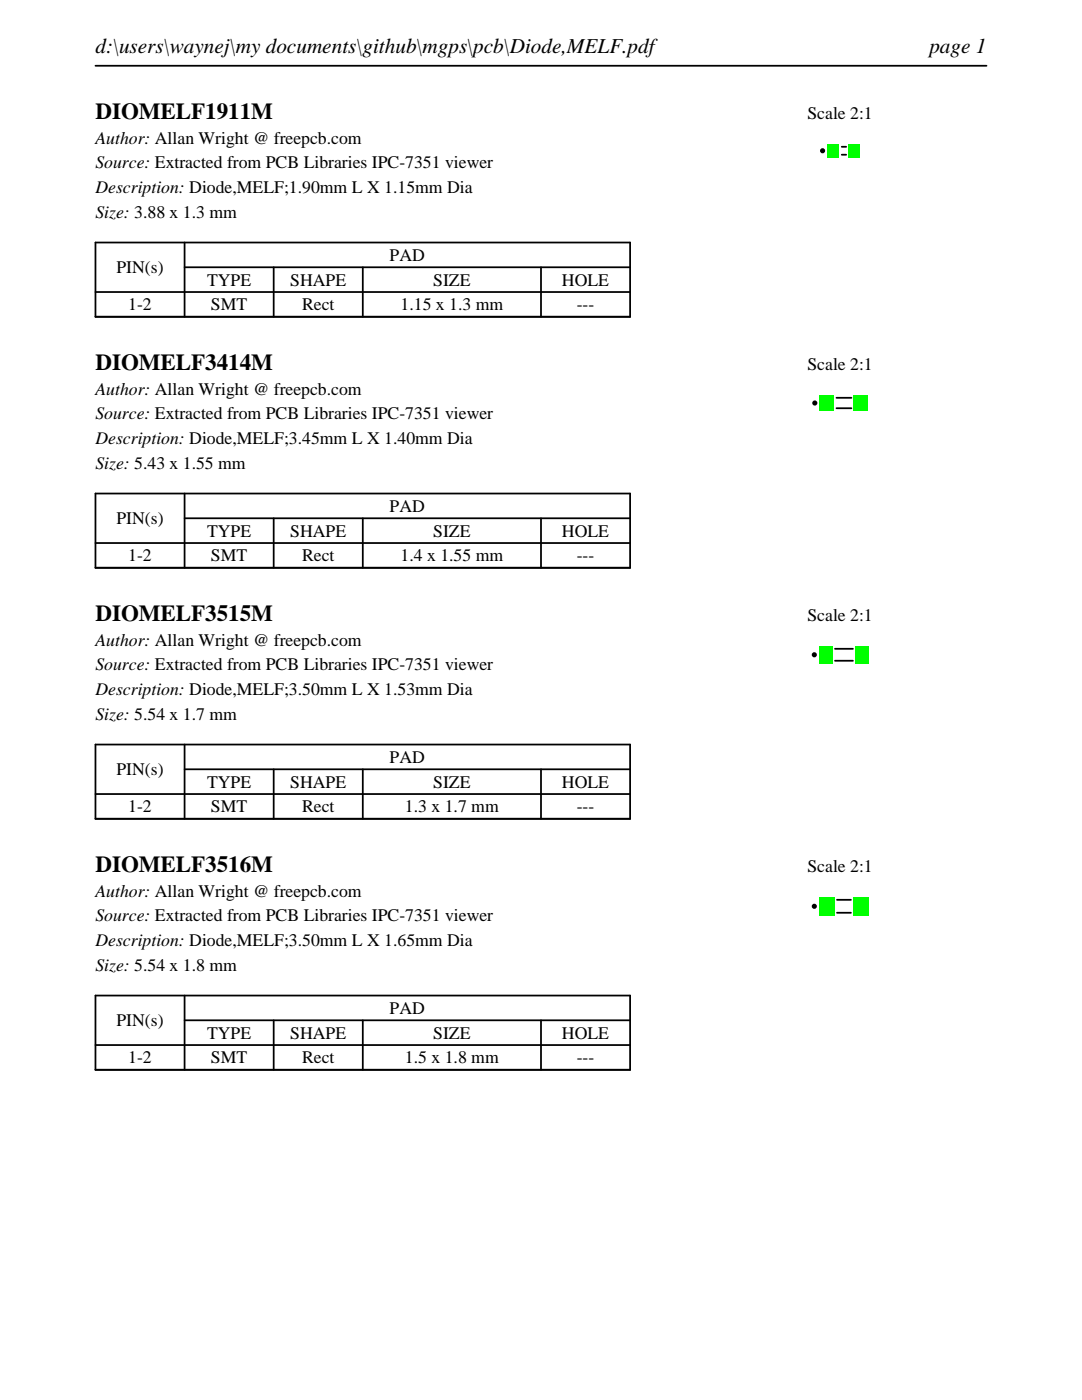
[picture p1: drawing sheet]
<svg xmlns="http://www.w3.org/2000/svg" width="216mm" height="279mm" viewBox="0 0 216 279" stroke-linecap="round" stroke-linejoin="round" font-family="sans-serif">
<defs><g id="words">
<g font-size="4.6">
<text x="19" y="23.7">DIOMELF1911M</text>
<text x="19" y="73.8">DIOMELF3414M</text>
<text x="19" y="123.9">DIOMELF3515M</text>
<text x="19" y="174">DIOMELF3516M</text>
</g>
<g font-size="4.2">
<text x="19" y="10.6">d:\users\waynej\my documents\github\mgps\pcb\Diode,MELF.pdf</text>
<text x="185.4" y="10.6">page 1</text>
</g>
<g font-size="3.5">
<text x="161.1" y="23.7">Scale 2:1</text>
<text x="19" y="28.6">Author: Allan Wright @ freepcb.com</text>
<text x="19" y="33.6">Source: Extracted from PCB Libraries IPC-7351 viewer</text>
<text x="19" y="38.5">Description: Diode,MELF;1.90mm L X 1.15mm Dia</text>
<text x="19" y="43.5">Size: 3.88 x 1.3 mm</text>
<text x="77.8" y="52.1">PAD</text>
<text x="23.2" y="54.5">PIN(s)</text>
<text x="41.3" y="57">TYPE</text>
<text x="57.9" y="57">SHAPE</text>
<text x="86.4" y="57">SIZE</text>
<text x="112.1" y="57">HOLE</text>
<text x="25.6" y="61.9">1-2</text>
<text x="42.1" y="61.9">SMT</text>
<text x="60.3" y="61.9">Rect</text>
<text x="79.9" y="61.9">1.15 x 1.3 mm</text>
<text x="115.1" y="61.9">---</text>
<text x="161.1" y="73.8">Scale 2:1</text>
<text x="19" y="78.7">Author: Allan Wright @ freepcb.com</text>
<text x="19" y="83.7">Source: Extracted from PCB Libraries IPC-7351 viewer</text>
<text x="19" y="88.6">Description: Diode,MELF;3.45mm L X 1.40mm Dia</text>
<text x="19" y="93.6">Size: 5.43 x 1.55 mm</text>
<text x="23.2" y="104.6">PIN(s)</text>
<text x="41.3" y="107.1">TYPE</text>
<text x="57.9" y="107.1">SHAPE</text>
<text x="77.8" y="102.2">PAD</text>
<text x="86.4" y="107.1">SIZE</text>
<text x="112.1" y="107.1">HOLE</text>
<text x="25.6" y="112">1-2</text>
<text x="42.1" y="112">SMT</text>
<text x="60.3" y="112">Rect</text>
<text x="79.9" y="112">1.4 x 1.55 mm</text>
<text x="115.1" y="112">---</text>
<text x="161.1" y="123.9">Scale 2:1</text>
<text x="19" y="128.8">Author: Allan Wright @ freepcb.com</text>
<text x="19" y="133.8">Source: Extracted from PCB Libraries IPC-7351 viewer</text>
<text x="19" y="138.7">Description: Diode,MELF;3.50mm L X 1.53mm Dia</text>
<text x="19" y="143.7">Size: 5.54 x 1.7 mm</text>
<text x="23.2" y="154.7">PIN(s)</text>
<text x="77.8" y="152.3">PAD</text>
<text x="41.3" y="157.2">TYPE</text>
<text x="57.9" y="157.2">SHAPE</text>
<text x="86.4" y="157.2">SIZE</text>
<text x="112.1" y="157.2">HOLE</text>
<text x="25.6" y="162.1">1-2</text>
<text x="42.1" y="162.1">SMT</text>
<text x="60.3" y="162.1">Rect</text>
<text x="80.8" y="162.1">1.3 x 1.7 mm</text>
<text x="115.1" y="162.1">---</text>
<text x="161.1" y="174">Scale 2:1</text>
<text x="19" y="178.9">Author: Allan Wright @ freepcb.com</text>
<text x="19" y="183.9">Source: Extracted from PCB Libraries IPC-7351 viewer</text>
<text x="19" y="188.8">Description: Diode,MELF;3.50mm L X 1.65mm Dia</text>
<text x="19" y="193.7">Size: 5.54 x 1.8 mm</text>
<text x="77.8" y="202.4">PAD</text>
<text x="23.2" y="204.8">PIN(s)</text>
<text x="41.3" y="207.3">TYPE</text>
<text x="57.9" y="207.3">SHAPE</text>
<text x="86.4" y="207.3">SIZE</text>
<text x="112.1" y="207.3">HOLE</text>
<text x="25.6" y="212.2">1-2</text>
<text x="42.1" y="212.2">SMT</text>
<text x="60.3" y="212.2">Rect</text>
<text x="80.8" y="212.2">1.5 x 1.8 mm</text>
<text x="115.1" y="212.2">---</text>
</g>
</g></defs>
<path d="M19 13.1h177.8M19 48.4h106.7v14.8h-106.7zM19 58.3h106.7M36.8 53.3h88.9M36.8 48.4v14.8M54.6 53.3v9.9M72.4 53.3v9.9M107.9 53.3v9.9" fill="none" stroke="#000" stroke-width=".35"/>
<path d="M168 30.9h.8zM168 29.3h.8z" fill="none" stroke="#000" stroke-width=".36"/>
<circle cx="164.1" cy="30.1" r=".25" fill="none" stroke="#000" stroke-width=".51"/>
<g fill="#0f0">
<path d="M165.2 28.8h2.3v2.6h-2.3z"/>
<path d="M169.4 28.8h2.3v2.6h-2.3z"/>
</g>
<path d="M19 98.5h106.7v14.8h-106.7zM36.8 98.5v14.8M19 108.4h106.7M36.8 103.4h88.9M54.6 103.4v9.9M72.4 103.4v9.9M107.9 103.4v9.9" fill="none" stroke="#000" stroke-width=".35"/>
<path d="M166.9 79.4h3zM166.9 81.5h3z" fill="none" stroke="#000" stroke-width=".36"/>
<circle cx="162.6" cy="80.4" r=".25" fill="none" stroke="#000" stroke-width=".51"/>
<g fill="#0f0">
<path d="M163.6 78.9h2.8v3.1h-2.8z"/>
<path d="M170.4 78.9h2.8v3.1h-2.8z"/>
</g>
<path d="M19 148.6h106.7v14.8h-106.7zM19 158.5h106.7M36.8 153.5h88.9M36.8 148.6v14.8M54.6 153.5v9.9M72.4 153.5v9.9M107.9 153.5v9.9" fill="none" stroke="#000" stroke-width=".35"/>
<path d="M166.6 131.9h3.6zM166.6 129.5h3.6z" fill="none" stroke="#000" stroke-width=".36"/>
<circle cx="162.5" cy="130.7" r=".25" fill="none" stroke="#000" stroke-width=".51"/>
<g fill="#0f0">
<path d="M163.5 129h2.6v3.4h-2.6z"/>
<path d="M170.7 129h2.6v3.4h-2.6z"/>
</g>
<path d="M19 198.7h106.7v14.8h-106.7zM36.8 198.7v14.8M19 208.6h106.7M36.8 203.6h88.9M54.6 203.6v9.9M72.4 203.6v9.9M107.9 203.6v9.9" fill="none" stroke="#000" stroke-width=".35"/>
<path d="M167 179.6h2.8zM167 182.2h2.8z" fill="none" stroke="#000" stroke-width=".36"/>
<circle cx="162.5" cy="180.9" r=".25" fill="none" stroke="#000" stroke-width=".51"/>
<g fill="#0f0">
<path d="M163.5 179.1h3v3.6h-3z"/>
<path d="M170.3 179.1h3v3.6h-3z"/>
</g>
<use href="#words"/>
</svg>
